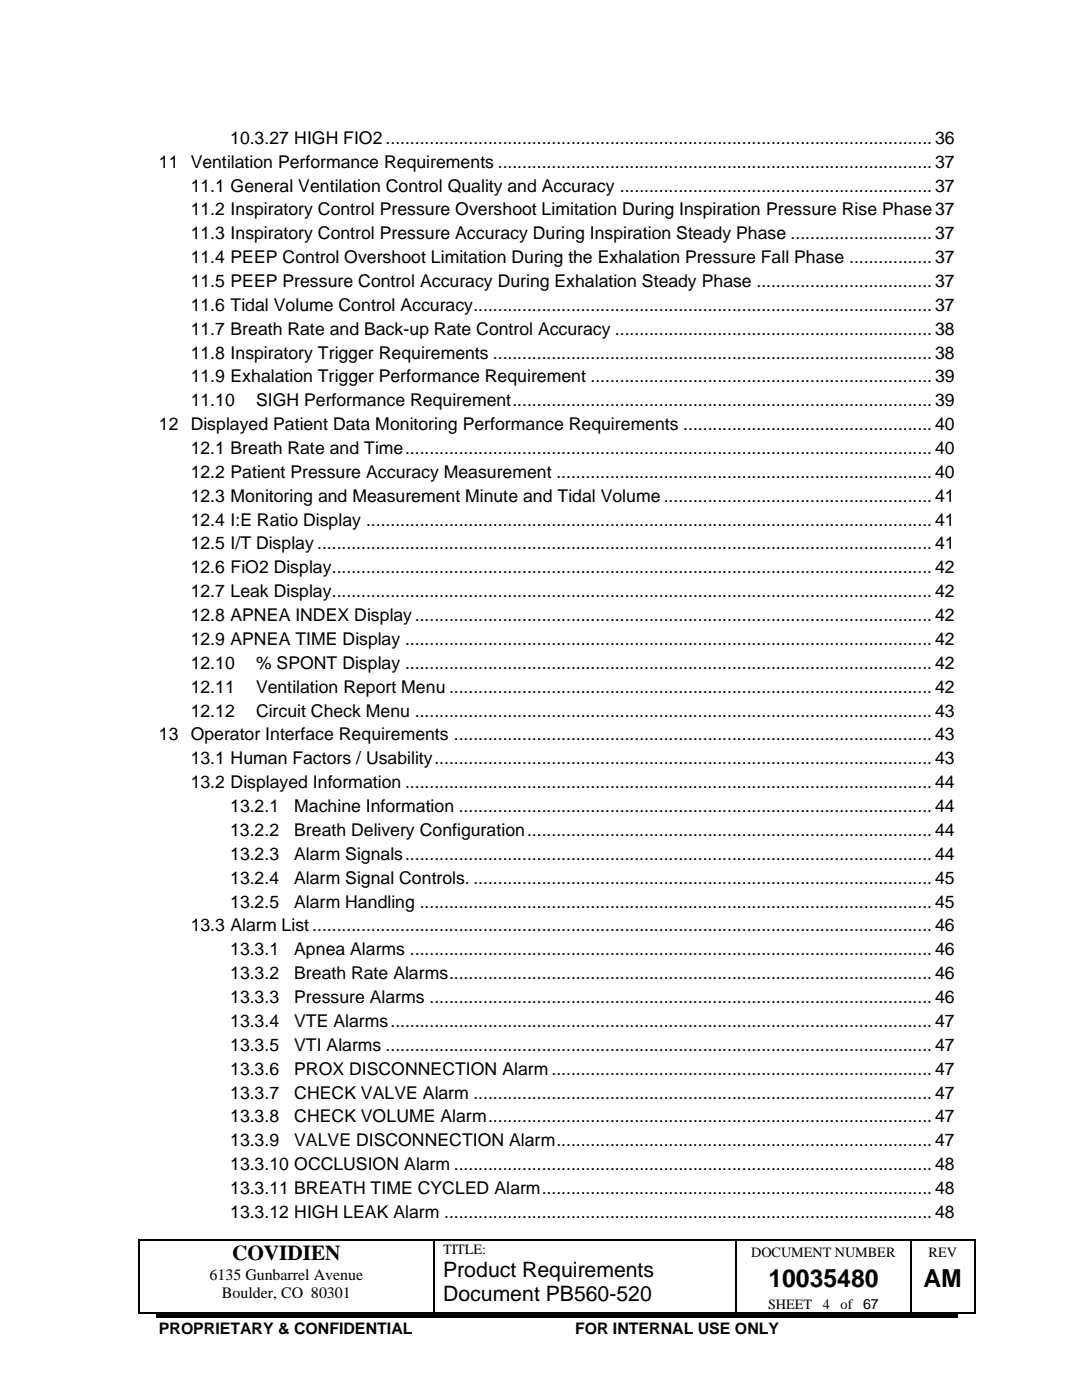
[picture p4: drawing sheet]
<svg xmlns="http://www.w3.org/2000/svg" width="216mm" height="279mm" viewBox="0 0 216 279" stroke-linecap="round" stroke-linejoin="round" font-family="sans-serif">
<defs><g id="words">
<g font-size="5">
<text x="153.3" y="256.8">10035480</text>
<text x="184.3" y="256.8">AM</text>
</g>
<g font-size="4.2">
<text x="46.3" y="251.5">COVIDIEN</text>
<text x="88.4" y="254.8">Product Requirements</text>
<text x="88.4" y="259.7">Document PB560-520</text>
</g>
<g font-size="3.5">
<text x="45.9" y="28.7">10.3.27 HIGH FIO2 ................................................................................................................36</text>
<text x="31.7" y="33.5">11 Ventilation Performance Requirements ......................................................................................... 37</text>
<text x="38.1" y="38.2">11.1 General Ventilation Control Quality and Accuracy ................................................................ 37</text>
<text x="38.1" y="43">11.2 Inspiratory Control Pressure Overshoot Limitation During Inspiration Pressure Rise Phase37</text>
<text x="38.1" y="47.8">11.3 Inspiratory Control Pressure Accuracy During Inspiration Steady Phase ............................. 37</text>
<text x="38.1" y="52.5">11.4 PEEP Control Overshoot Limitation During the Exhalation Pressure Fall Phase .................37</text>
<text x="38.1" y="57.3">11.5 PEEP Pressure Control Accuracy During Exhalation Steady Phase ....................................37</text>
<text x="38.1" y="62">11.6 Tidal Volume Control Accuracy.............................................................................................. 37</text>
<text x="38.1" y="66.8">11.7 Breath Rate and Back-up Rate Control Accuracy .................................................................38</text>
<text x="38.1" y="71.6">11.8 Inspiratory Trigger Requirements .......................................................................................... 38</text>
<text x="38.1" y="76.3">11.9 Exhalation Trigger Performance Requirement ......................................................................39</text>
<text x="38.1" y="81.1">11.10</text>
<text x="51.1" y="81.1">SIGH Performance Requirement......................................................................................39</text>
<text x="31.7" y="85.9">12 Displayed Patient Data Monitoring Performance Requirements ...................................................40</text>
<text x="38.1" y="90.6">12.1 Breath Rate and Time............................................................................................................40</text>
<text x="38.1" y="95.4">12.2 Patient Pressure Accuracy Measurement .............................................................................40</text>
<text x="38.1" y="100.1">12.3 Monitoring and Measurement Minute and Tidal Volume ....................................................... 41</text>
<text x="38.1" y="104.9">12.4 I:E Ratio Display ....................................................................................................................41</text>
<text x="38.1" y="109.7">12.5 I/T Display .............................................................................................................................. 41</text>
<text x="38.1" y="114.4">12.6 FiO2 Display........................................................................................................................... 42</text>
<text x="38.1" y="119.2">12.7 Leak Display........................................................................................................................... 42</text>
<text x="38.1" y="124">12.8 APNEA INDEX Display..........................................................................................................42</text>
<text x="38.1" y="128.7">12.9 APNEA TIME Display ............................................................................................................42</text>
<text x="38.1" y="133.5">12.10</text>
<text x="51.1" y="133.5">% SPONT Display ............................................................................................................42</text>
<text x="38.1" y="138.2">12.11</text>
<text x="38.1" y="143">12.12</text>
<text x="51.1" y="138.2">Ventilation Report Menu ...................................................................................................42</text>
<text x="51.1" y="143">Circuit Check Menu ..........................................................................................................43</text>
<text x="31.7" y="147.8">13 Operator Interface Requirements ..................................................................................................43</text>
<text x="38.1" y="152.5">13.1 Human Factors / Usability......................................................................................................43</text>
<text x="38.1" y="157.3">13.2 Displayed Information ............................................................................................................44</text>
<text x="45.9" y="162.1">13.2.1</text>
<text x="45.9" y="166.8">13.2.2</text>
<text x="58.7" y="162.1">Machine Information .................................................................................................44</text>
<text x="58.7" y="166.8">Breath Delivery Configuration...................................................................................44</text>
<text x="45.9" y="171.6">13.2.3</text>
<text x="58.7" y="171.6">Alarm Signals............................................................................................................44</text>
<text x="45.9" y="176.3">13.2.4</text>
<text x="58.7" y="176.3">Alarm Signal Controls. .............................................................................................. 45</text>
<text x="38.1" y="185.9">13.3 Alarm List ............................................................................................................................... 46</text>
<text x="45.9" y="181.1">13.2.5</text>
<text x="58.7" y="181.1">Alarm Handling .........................................................................................................45</text>
<text x="45.9" y="190.7">13.3.1</text>
<text x="58.7" y="190.7">Apnea Alarms ...........................................................................................................46</text>
<text x="45.9" y="195.4">13.3.2</text>
<text x="58.7" y="195.4">Breath Rate Alarms...................................................................................................46</text>
<text x="45.9" y="200.2">13.3.3</text>
<text x="58.7" y="200.2">Pressure Alarms .......................................................................................................46</text>
<text x="45.9" y="204.9">13.3.4</text>
<text x="45.9" y="209.7">13.3.5</text>
<text x="58.7" y="204.9">VTE Alarms...............................................................................................................47</text>
<text x="58.7" y="209.7">VTI Alarms ................................................................................................................47</text>
<text x="45.9" y="214.5">13.3.6</text>
<text x="58.7" y="214.5">PROX DISCONNECTION Alarm..............................................................................47</text>
<text x="45.9" y="219.2">13.3.7</text>
<text x="58.7" y="219.2">CHECK VALVE Alarm .............................................................................................. 47</text>
<text x="45.9" y="224">13.3.8</text>
<text x="58.7" y="224">CHECK VOLUME Alarm........................................................................................... 47</text>
<text x="45.9" y="228.8">13.3.9</text>
<text x="45.9" y="233.5">13.3.10 OCCLUSION Alarm ..................................................................................................48</text>
<text x="58.7" y="228.8">VALVE DISCONNECTION Alarm.............................................................................47</text>
<text x="45.9" y="238.3">13.3.11 BREATH TIME CYCLED Alarm................................................................................48</text>
<text x="45.9" y="243">13.3.12 HIGH LEAK Alarm ....................................................................................................48</text>
</g>
<g font-size="3.2">
<text x="41.8" y="255.4">6135 Gunbarrel Avenue</text>
<text x="44.2" y="259">Boulder, CO 80301</text>
<text x="31.7" y="266.2">PROPRIETARY &amp; CONFIDENTIAL</text>
<text x="114.7" y="266.2">FOR INTERNAL USE ONLY</text>
</g>
<g font-size="2.8">
<text x="88.4" y="250.2">TITLE:</text>
<text x="149.9" y="250.9">DOCUMENT NUMBER</text>
<text x="185.3" y="250.9">REV</text>
<text x="153.3" y="261.3">SHEET</text>
<text x="164.2" y="261.3">4</text>
<text x="167.7" y="261.3">of 67</text>
</g>
</g></defs>
<g fill="#000">
<path d="M27.7 247.3h.2v.3h-.2z" fill-rule="evenodd"/>
<path d="M27.7 247.3h.2v.3h-.2z" fill-rule="evenodd"/>
<path d="M86.4 247.3h.3v.3h-.3z" fill-rule="evenodd"/>
<path d="M146.8 247.3h.2v.3h-.2z" fill-rule="evenodd"/>
<path d="M181.7 247.3h.2v.3h-.2z" fill-rule="evenodd"/>
<path d="M194.4 247.3h.2v.3h-.2z" fill-rule="evenodd"/>
<path d="M194.4 247.3h.2v.3h-.2z" fill-rule="evenodd"/>
<path d="M27.7 261.9h.2v.2h-.2z" fill-rule="evenodd"/>
<path d="M27.7 261.9h.2v.2h-.2z" fill-rule="evenodd"/>
<path d="M31.2 262.2h159.8v.7h-159.8z" fill-rule="evenodd"/>
<path d="M86.4 261.9h.3v.2h-.3z" fill-rule="evenodd"/>
<path d="M146.8 261.9h.2v.2h-.2z" fill-rule="evenodd"/>
<path d="M181.7 261.9h.2v.2h-.2z" fill-rule="evenodd"/>
<path d="M194.4 261.9h.2v.2h-.2z" fill-rule="evenodd"/>
<path d="M194.4 261.9h.2v.2h-.2z" fill-rule="evenodd"/>
</g>
<g fill="none" stroke="#000" stroke-width=".25">
<path d="M27.8 247.6v14.3M27.9 247.4h58.5M86.5 247.6v14.3M86.7 247.4h60.1M146.9 247.6v14.3M147 247.4h34.7M181.8 247.6v14.3M181.9 247.4h12.5M194.5 247.6v14.3M27.9 262h58.5M86.7 262h60.1M147 262h34.7"/>
<path d="M181.9 262h12.5"/>
</g>
<use href="#words"/>
</svg>
